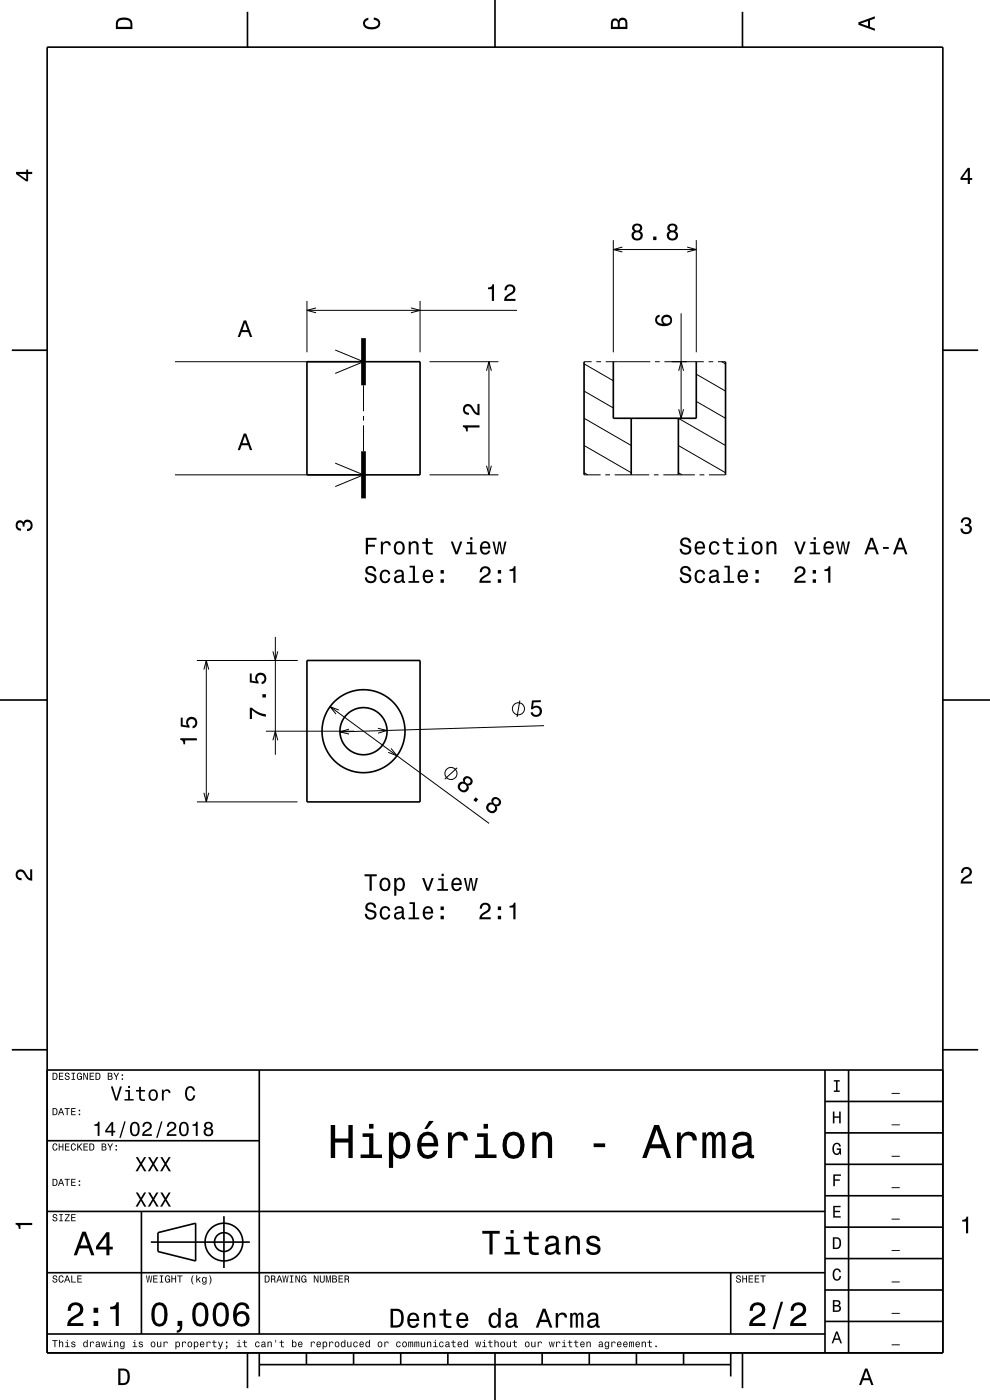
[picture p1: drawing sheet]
<svg xmlns="http://www.w3.org/2000/svg" width="210mm" height="297mm" viewBox="0 0 210 297" stroke-linecap="round" stroke-linejoin="round" font-family="sans-serif">
<g fill="none" stroke="#000" stroke-width=".21">
<path d="M130.1 50.9v23.8M130.1 52.9h17.6M132 52.4l-1.9 .5 1.9 .6M145.8 52.4l1.9 .5-1.9 .6M147.7 50.9v23.8M37.1 76.7h40M65.1 63.8v10.9M65.1 65.8h44.6M67 65.3l-1.9 .5 1.9 .6M71.1 74.2l6 2.5-6 2.5M87.2 65.3l1.9 .5-1.9 .6M89.1 63.8v10.9"/>
<path d="M91.1 76.7h14.6M103.2 78.7l.5-2 .5 2M103.7 76.7v24M123.9 77.2l6.2 3.6M123.9 76.7h1.6M126.5 76.7h1M128.5 76.7h9.4M138.9 76.7h1M140.9 76.7h8.4M144 78.7l.5-2 .5 2M144.5 66.5v22.2M147.7 79.4l6.2 3.6"/>
<path d="M150.3 76.7h1M152.3 76.7h1.6M153.1 76.7l.8 .5M71.1 98.3l6 2.4-6 2.5M77.1 81.7v5.5M77.1 88.2v1M77.1 90.2v5.5M103.2 98.8l.5 1.9 .5-1.9M123.9 83l6.2 3.5M123.9 88.7l10 5.8M123.9 94.5l10 5.8M143.9 88.7l10 5.8"/>
<path d="M143.9 94.5l10 5.8M144 86.8l.5 1.9 .5-1.9M147.7 85.2l6.2 3.5M37.1 100.7h40M91.1 100.7h14.6M123.9 100.3l.8 .4M123.9 100.7h3.5M128.4 100.7h1M130.4 100.7h7.3M138.7 100.7h1M140.7 100.7h6.7M143.9 100.3l.8 .4"/>
<path d="M148.4 100.7h1M150.4 100.7h3.5M57.9 138.2l.5 1.9 .5-1.9M58.4 135.1v25M41.8 140.1h21.3M43.2 142l.6-1.9 .5 1.9M43.8 140.1v30M56.4 155.1h18.7M57.9 157l.5-1.9 .5 1.9M70 149.9l33.8 24.8M71.9 150.6l-1.9-.7 1.3 1.6M74 154.7l-1.9 .6 2 .4"/>
<path d="M80.2 154.5l1.9 .5-1.9 .5M82.9 158.8l1.3 1.5-1.9-.7M110.3 148.6l-.6 3.5M115.4 153.9l-43.3 1.4M41.8 170.1h21.3M43.2 168.2l.6 1.9 .5-1.9M97 162.9l-2.7 2.4"/>
<circle cx="110" cy="150.4" r="1.28"/>
<circle cx="95.7" cy="164.1" r="1.28"/>
</g>
<g fill="none" stroke="#000" stroke-width=".35">
<path d="M10 10h190v277h-190zM52.5 2.5v7.5M105 0v10M157.5 2.5v7.5M2.5 74.3h7.5M65.1 76.7h24v24h-24zM123.9 76.7v24M130.1 76.7v12h17.6v-12M153.9 76.7v24M200 74.3h7.5M133.9 88.7v12M143.9 88.7v12"/>
<path d="M0 148.5h10M65.1 140.1h24v30h-24zM200 148.5h10M2.5 222.7h7.5M10 227h190M55 227v56M175 233.7h25M175 227v60M180 227v60M200 222.7h7.5M10 257h165M10 242h45"/>
<path d="M30 257v26M47.5 258v11M175 253.7h25M175 247h25M175 240.3h25M10 270h165M32 263.5h21M33.5 261.5l8-2v8l-8-2zM155 270v13M175 273.7h25M175 267h25M175 260.3h25"/>
<path d="M10 283h165M52.5 287v7.5M55 289.5h100M55 287v5M65 287v2.5M75 287v2.5M85 287v2.5M95 287v2.5M105 287v10M115 287v2.5M125 287v2.5M135 287v2.5"/>
<path d="M145 287v2.5M155 287v5M157.5 287v7.5M175 280.3h25"/>
<circle cx="77.1" cy="155.1" r="5"/>
<circle cx="77.1" cy="155.1" r="8.8"/>
<circle cx="47.5" cy="263.5" r="2"/>
<circle cx="47.5" cy="263.5" r="4"/>
</g>
<path d="M77.1 71.7v10M77.1 95.7v10" fill="none" stroke="#000" stroke-width="1" stroke-linecap="butt"/>
<g fill="#000">
<path d="M25 4a2.2 2.2 0 0 0-.4 2.2h3.5v-1.2a1.42 1.42 0 0 0-1.8-1.3zM25.3 4.4a2.13 2.13 0 0 1 2.3 .3l.1 1h-2.7l.1-1z" fill-rule="evenodd"/>
<path d="M77.3 4.2l.8-.4v.4a.7 .7 0 0 0-.7 .5 .7 .7 0 0 0 .4 .8 1.7 1.7 0 0 0 2.5-.5 .9 .9 0 0 0-1-.8v-.5a1.24 1.24 0 0 1 1.4 1.1 1.24 1.24 0 0 1-1.1 1.4 2.22 2.22 0 0 1-2.5-.7l-.1-.5z" fill-rule="evenodd"/>
<path d="M129.8 4.2l-.2 .7v1.3h3.5v-1.4a.98 .98 0 0 0-.8-1 .98 .98 0 0 0-1.1 .6 .83 .83 0 0 0-1.4-.2zM130.1 4.5a.54 .54 0 0 1 .7-.1 .54 .54 0 0 1 .2 .6v.7h-1zM131.6 4.4a.62 .62 0 0 1 .7-.1 .62 .62 0 0 1 .4 .6v.8h-1.2z" fill-rule="evenodd"/>
<path d="M182.1 4.7v.6l3.5 1.2v-.4l-1-.4v-1.4l1-.4v-.4zM182.6 5l1.5-.5v1z" fill-rule="evenodd"/>
<path d="M3.4 36.5v.4l2.1 1.6h.5v-1.6h.8v-.4h-.8v-.5h-.4v.5zM4 36.9h1.6v1.1z" fill-rule="evenodd"/>
<path d="M205.3 35.6l-1.6 2.1v.5h1.6v.8h.4v-.8h.5v-.4h-.5v-2.2zM205.3 36.2v1.6h-1.1z" fill-rule="evenodd"/>
<path d="M134.4 47.7a.83 .83 0 0 0 .1 1.4 1.11 1.11 0 0 0-.4 1.5 1.11 1.11 0 0 0 1.6 .4 1.03 1.03 0 0 0 .7-1 1.03 1.03 0 0 0-.6-.9 .88 .88 0 0 0 .4-1.1 .88 .88 0 0 0-1-.6zM134.4 50a.75 .75 0 0 1 1.5 0 .75 .75 0 0 1-1.5 0zM134.5 48.4a.6 .6 0 0 1 1.2 0 .6 .6 0 0 1-1.2 0zM138.5 50.2v.7h.7v-.7zM141.8 47.7a.83 .83 0 0 0 .2 1.4 1.11 1.11 0 0 0-.4 1.5 1.11 1.11 0 0 0 1.5 .4 1.03 1.03 0 0 0 .7-1 1.03 1.03 0 0 0-.5-.9 .88 .88 0 0 0 .4-1.1 .88 .88 0 0 0-1.1-.6zM141.9 50a.71 .71 0 0 1 1.4 0 .71 .71 0 0 1-1.4 0zM142 48.4a.6 .6 0 0 1 1.2 0 .6 .6 0 0 1-1.2 0z" fill-rule="evenodd"/>
<path d="M51.7 68l-1.3 3.5h.5l.4-1h1.4l.3 1h.5l-1.3-3.5zM52 68.5l.5 1.5h-1.1z" fill-rule="evenodd"/>
<path d="M103.5 61v.3h.8v2.5h.5v-3.5h-.3a.77 .77 0 0 1-1 .7zM107.3 60.6l-.3 1h.5a.7 .7 0 0 1 .5-.9 .7 .7 0 0 1 .8 .5 .7 .7 0 0 1-.5 .9 1.8 1.8 0 0 0-1.4 1.7h2.4v-.4h-1.9a2.2 2.2 0 0 1 1.5-1.2 1.13 1.13 0 0 0 .1-1.6 1.13 1.13 0 0 0-1.7 0z" fill-rule="evenodd"/>
<path d="M139.2 67.1a1.33 1.33 0 0 0 0 1.5 1.33 1.33 0 0 0 1.3 .6 1.62 1.62 0 0 0 2.1-1.3 1.15 1.15 0 0 0-1.6-1.1 1.15 1.15 0 0 0-.4 1.9 1.02 1.02 0 0 1-1.2-.8 .59 .59 0 0 1 .5-.7v-.4zM140.7 68a.75 .75 0 0 1 1.5 0 .75 .75 0 0 1-1.5 0z" fill-rule="evenodd"/>
<path d="M51.7 92l-1.3 3.5h.5l.4-1h1.4l.3 1h.5l-1.3-3.5zM52 92.5l.5 1.5h-1.1z" fill-rule="evenodd"/>
<path d="M98.2 90.2v.4a.77 .77 0 0 1 .7 .9h.3v-.8h2.5v-.5zM98.5 86a1.2 1.2 0 0 0-.2 1.4 1.2 1.2 0 0 0 1.2 .6v-.4a.7 .7 0 0 1-.9-.6 .7 .7 0 0 1 .5-.8 .7 .7 0 0 1 .9 .5 1.8 1.8 0 0 0 1.7 1.4v-2.4h-.4v1.9a2.23 2.23 0 0 1-1.2-1.5 1.1 1.1 0 0 0-1.6-.1z" fill-rule="evenodd"/>
<path d="M3.6 110.6a.86 .86 0 0 1 1.4 .2 1.06 1.06 0 0 1 1.2-.5 1.06 1.06 0 0 1 .7 1.2 1.1 1.1 0 0 1-1.2 1.2v-.5a.71 .71 0 0 0 .8-1 .71 .71 0 0 0-1.3-.1v.6h-.4a.61 .61 0 0 0-.3-.8 .61 .61 0 0 0-.8 .3 .61 .61 0 0 0 .2 .8l.6 .1v.5a1.15 1.15 0 0 1-1.2-.7 1.15 1.15 0 0 1 .3-1.3z" fill-rule="evenodd"/>
<path d="M77.6 114.1v3.5h.5v-1.6h1.4v-.4h-1.4v-1.1h1.8v-.4zM80.8 114.9v2.7h.4v-1.6a.66 .66 0 0 1 .4-.7 .66 .66 0 0 1 .8 .2l.1 .2h.4a.89 .89 0 0 0-.7-.9 .89 .89 0 0 0-1 .5v-.4zM83.8 115.2a1.53 1.53 0 0 0 .9 2.5 1.48 1.48 0 0 0 1.2-1.5 1.48 1.48 0 0 0-1.2-1.4l-.5 .1zM84.2 115.5a.67 .67 0 0 1 .7-.3 .67 .67 0 0 1 .5 .6 1.11 1.11 0 0 1-.7 1.5 1.17 1.17 0 0 1-.5-1.8zM86.7 114.9v2.7h.4v-1.6a.63 .63 0 0 1 .6-.8 .63 .63 0 0 1 .6 .7v1.7h.5v-1.8a.89 .89 0 0 0-.6-1 .89 .89 0 0 0-1.1 .5v-.4zM90.3 114.2v.8h-.7v.4h.7v1.7a1.05 1.05 0 0 0 1.5 .6v-.4a.68 .68 0 0 1-1-.4v-1.5h1v-.4h-1v-.8zM95.6 114.9l1 2.7h.5l1-2.7h-.5l-.8 2.2-.7-2.2zM99 115v.4h.7v1.8h-.9v.4h2.3v-.4h-.9v-2.2zM99.7 114v.5h.5v-.5zM102.1 115.2a1.54 1.54 0 0 0 .8 2.5 1.06 1.06 0 0 0 1.1-.9h-.4l-.3 .4-.3 .1a.75 .75 0 0 1-.7-.9h1.7a1.17 1.17 0 0 0-.5-1.4 1.17 1.17 0 0 0-1.4 .2zM102.5 115.4a.66 .66 0 0 1 .7-.1 .66 .66 0 0 1 .4 .7h-1.3zM104.5 114.9l.6 2.7h.4l.4-2.3 .5 2.3h.4l.6-2.7h-.4l-.4 2.3-.4-2.3h-.5l-.4 2.3-.4-2.3z" fill-rule="evenodd"/>
<path d="M144.6 114.3a.96 .96 0 0 0-.3 1.1 .96 .96 0 0 0 .9 .6 .77 .77 0 0 1 .9 .9 .84 .84 0 0 1-.9 .3 .84 .84 0 0 1-.6-.8h-.4a1.21 1.21 0 0 0 1.4 1.3 1.21 1.21 0 0 0 .8-1.8l-.8-.3a.72 .72 0 0 1-.9-.6 .7 .7 0 0 1 .8-.6 .7 .7 0 0 1 .6 .7h.5a1.17 1.17 0 0 0-.7-1.1 1.17 1.17 0 0 0-1.3 .3zM147.6 115.2a1.54 1.54 0 0 0 .8 2.5 1.06 1.06 0 0 0 1.1-.9h-.4l-.2 .4-.4 .1a.75 .75 0 0 1-.7-.9h1.8a1.17 1.17 0 0 0-.5-1.4 1.17 1.17 0 0 0-1.5 .2zM148 115.4a.66 .66 0 0 1 .8-.1 .66 .66 0 0 1 .3 .7h-1.3zM150.7 115.2a1.53 1.53 0 0 0 .8 2.5 1.06 1.06 0 0 0 1.1-1.1h-.4a.67 .67 0 0 1-.6 .7 .67 .67 0 0 1-.7-.6 1.11 1.11 0 0 1 .6-1.5 .59 .59 0 0 1 .7 .6h.4a1.09 1.09 0 0 0-.8-1 1.09 1.09 0 0 0-1.1 .4zM154.1 114.2v.8h-.8v.4h.8v1.7a1.05 1.05 0 0 0 1.4 .6v-.4a.68 .68 0 0 1-1-.4v-1.5h1v-.4h-1v-.8zM156.7 115v.4h.7v1.8h-.9v.4h2.3v-.4h-.9v-2.2zM157.4 114v.5h.5v-.5zM159.7 115.2a1.53 1.53 0 0 0 .9 2.5 1.48 1.48 0 0 0 1.2-1.5 1.48 1.48 0 0 0-1.2-1.4l-.5 .1zM160.1 115.5a.67 .67 0 0 1 .7-.3 .67 .67 0 0 1 .5 .6 1.11 1.11 0 0 1-.7 1.5 1.17 1.17 0 0 1-.5-1.8zM162.6 114.9v2.7h.4v-1.6a.63 .63 0 0 1 .6-.8 .63 .63 0 0 1 .6 .7v1.7h.5v-1.8a.89 .89 0 0 0-.6-1 .89 .89 0 0 0-1.1 .5v-.4zM168.5 114.9l1 2.7h.4l1-2.7h-.4l-.8 2.2-.8-2.2zM171.9 115v.4h.7v1.8h-.9v.4h2.3v-.4h-.9v-2.2zM172.6 114v.5h.5v-.5zM175 115.2a1.54 1.54 0 0 0 .8 2.5 1.05 1.05 0 0 0 1-.9h-.4l-.2 .4-.4 .1a.75 .75 0 0 1-.7-.9h1.8a1.16 1.16 0 0 0-.5-1.4 1.16 1.16 0 0 0-1.4 .2zM175.3 115.4a.66 .66 0 0 1 .8-.1 .66 .66 0 0 1 .3 .7h-1.3zM177.3 114.9l.7 2.7h.4l.4-2.3 .4 2.3h.4l.7-2.7h-.4l-.5 2.3-.4-2.3h-.4l-.4 2.3-.5-2.3zM184.6 114.1l-1.3 3.5h.5l.4-1h1.4l.3 1h.5l-1.3-3.5zM184.9 114.6l.5 1.5h-1.1zM187.3 116v.4h1.2v-.4zM190.7 114.1l-1.3 3.5h.5l.4-1h1.4l.3 1h.5l-1.3-3.5zM191 114.6l.5 1.5h-1.1z" fill-rule="evenodd"/>
<path d="M204.1 110a1.08 1.08 0 0 1 1.4-.2 1.08 1.08 0 0 1 .4 1.3l-.3 .3a1.06 1.06 0 0 1 .5 1.2 1.06 1.06 0 0 1-1.2 .7 1.1 1.1 0 0 1-1.2-1.2h.5a.71 .71 0 0 0 1 .8 .71 .71 0 0 0 .1-1.3h-.6v-.4a.61 .61 0 0 0 .8-.3 .61 .61 0 0 0-.2-.8 .61 .61 0 0 0-.9 .2l-.1 .6h-.5z" fill-rule="evenodd"/>
<path d="M77.8 120.3a.96 .96 0 0 0-.3 1.1 .96 .96 0 0 0 1 .6 .77 .77 0 0 1 .9 .9 .84 .84 0 0 1-1 .4 .84 .84 0 0 1-.6-.8h-.4a1.21 1.21 0 0 0 1.5 1.3 1.21 1.21 0 0 0 .7-1.9l-.8-.3a.71 .71 0 0 1-.9-.6 .7 .7 0 0 1 .8-.5 .7 .7 0 0 1 .6 .7h.5a1.16 1.16 0 0 0-.7-1.1 1.16 1.16 0 0 0-1.3 .2zM80.8 121.2a1.52 1.52 0 0 0 .9 2.5 1.05 1.05 0 0 0 1.1-1h-.4a.67 .67 0 0 1-.7 .6 .67 .67 0 0 1-.7-.6 1.12 1.12 0 0 1 .7-1.5 .59 .59 0 0 1 .6 .6h.5a1.09 1.09 0 0 0-.8-.9 1.09 1.09 0 0 0-1.2 .3zM83.9 121.1l-.2 .6h.4a.55 .55 0 0 1 .7-.5 .55 .55 0 0 1 .3 .8h-.2a1 1 0 0 0-1 .2 1 1 0 0 0-.3 1.1 .94 .94 0 0 0 1.7 0l.1 .3h.5v-.3h-.2v-.2v-1.4a1.02 1.02 0 0 0-.7-.9 1.02 1.02 0 0 0-1.1 .3zM84.1 122.6l1.1-.3a.77 .77 0 0 1-.2 .8 .77 .77 0 0 1-.9 .1l-.1-.3zM86.9 120v.4h.7v2.9h-.9v.3h2.2v-.3h-.9v-3.3zM90 121.2a1.54 1.54 0 0 0 .8 2.5 1.06 1.06 0 0 0 1-.8h-.4l-.2 .3-.4 .1a.76 .76 0 0 1-.7-.9h1.8a1.16 1.16 0 0 0-.5-1.4 1.16 1.16 0 0 0-1.4 .2zM90.3 121.4a.66 .66 0 0 1 .8-.1 .66 .66 0 0 1 .3 .7h-1.3zM93.5 122.9v.7h.7v-.7zM93.5 120.9v.8h.7v-.8z" fill-rule="evenodd"/>
<path d="M102.1 120.4l-.3 .4v.6h.4a.7 .7 0 0 1 .5-.9 .7 .7 0 0 1 .9 .5 .7 .7 0 0 1-.5 .9 1.8 1.8 0 0 0-1.4 1.7h2.4v-.4h-1.9a2.19 2.19 0 0 1 1.5-1.2 1.13 1.13 0 0 0 .1-1.6 1.13 1.13 0 0 0-1.7 0zM105.6 122.9v.7h.7v-.7zM105.6 120.9v.8h.7v-.8zM108.1 120.8v.3h.8v2.5h.5v-3.5h-.4a.77 .77 0 0 1-.9 .7z" fill-rule="evenodd"/>
<path d="M144.6 120.3a.96 .96 0 0 0-.3 1.1 .96 .96 0 0 0 .9 .6 .77 .77 0 0 1 .9 .9 .84 .84 0 0 1-.9 .4 .84 .84 0 0 1-.6-.8h-.4a1.21 1.21 0 0 0 1.4 1.3 1.21 1.21 0 0 0 .8-1.9l-.8-.3a.72 .72 0 0 1-.9-.6 .7 .7 0 0 1 .8-.5 .7 .7 0 0 1 .6 .7h.5a1.17 1.17 0 0 0-.7-1.1 1.17 1.17 0 0 0-1.3 .2zM147.6 121.2a1.53 1.53 0 0 0 .9 2.5 1.05 1.05 0 0 0 1.1-1h-.4a.67 .67 0 0 1-.7 .6 .67 .67 0 0 1-.7-.6 1.12 1.12 0 0 1 .7-1.5 .59 .59 0 0 1 .6 .6h.5a1.09 1.09 0 0 0-.8-.9 1.09 1.09 0 0 0-1.2 .3zM150.7 121.1l-.2 .6h.4a.55 .55 0 0 1 .6-.5 .55 .55 0 0 1 .4 .8h-.2a1 1 0 0 0-1 .2 1 1 0 0 0-.3 1.1 .94 .94 0 0 0 1.7 0l.1 .3h.5v-.3h-.2l-.1-1.6a1.02 1.02 0 0 0-1.7-.6zM150.9 122.6l1.1-.3a.77 .77 0 0 1-.2 .8 .77 .77 0 0 1-.9 .1zM153.7 120v.4h.7v2.9h-1v.3h2.3v-.3h-.9v-3.3zM156.7 121.2a1.54 1.54 0 0 0 .8 2.5 1.06 1.06 0 0 0 1.1-.8h-.4l-.2 .3-.4 .1a.76 .76 0 0 1-.7-.9h1.8a1.17 1.17 0 0 0-.5-1.4 1.17 1.17 0 0 0-1.5 .2zM157.1 121.4a.66 .66 0 0 1 .8-.1 .66 .66 0 0 1 .3 .7h-1.3zM160.2 122.9v.7h.7v-.7zM160.2 120.9v.8h.7v-.8z" fill-rule="evenodd"/>
<path d="M168.9 120.4l-.3 1h.4a.7 .7 0 0 1 .5-.9 .7 .7 0 0 1 .9 .5 .7 .7 0 0 1-.5 .9 1.8 1.8 0 0 0-1.4 1.7h2.4v-.4h-1.9a2.19 2.19 0 0 1 1.5-1.2 1.13 1.13 0 0 0 0-1.6 1.13 1.13 0 0 0-1.6 0zM172.4 122.9v.7h.7v-.7zM172.4 120.9v.8h.7v-.8zM174.9 120.8v.3h.8v2.5h.4v-3.5h-.3a.77 .77 0 0 1-.9 .7z" fill-rule="evenodd"/>
<path d="M38.2 156.6v.4a.78 .78 0 0 1 .7 .9h.4v-.8h2.5v-.5zM38.3 152.2v1.9l1.9 .3v-.4a.8 .8 0 0 1-.2-1.2 .8 .8 0 0 1 1.2 0 .8 .8 0 0 1-.3 1.2v.5a1.21 1.21 0 0 0 1-1.5 1.21 1.21 0 0 0-1.6-.8 1.21 1.21 0 0 0-.6 1.7l-.9-.1v-1.6z" fill-rule="evenodd"/>
<path d="M53 150.1v2.4h.4v-1.9a5.2 5.2 0 0 0 3 1.5v-.6a5.3 5.3 0 0 1-3-1.4zM55.7 147.3v.7h.7v-.7zM53 142.9v1.9l1.8 .2v-.4a.79 .79 0 0 1-.2-1.1 .79 .79 0 0 1 1.2-.1 .79 .79 0 0 1-.1 1.2l-.2 .1v.4a1.21 1.21 0 0 0 1-1.5 1.21 1.21 0 0 0-1.6-.8 1.21 1.21 0 0 0-.6 1.8l-.9-.2v-1.5z" fill-rule="evenodd"/>
<path d="M112.8 148.6l1.9-.1v.5h-1.5l-.1 .9a1.21 1.21 0 0 1 1.7 .6 1.21 1.21 0 0 1-.7 1.6 1.21 1.21 0 0 1-1.6-1h.5a.8 .8 0 0 0 1.2 .3 .8 .8 0 0 0 .1-1.2 .8 .8 0 0 0-1.3 .2l-.4 .1z" fill-rule="evenodd"/>
<path d="M98.4 165l-.2 .4 .1 .5a1.11 1.11 0 0 0-1.3 1 1.11 1.11 0 0 0 1.1 1.2 1.03 1.03 0 0 0 1.1-.4 1.03 1.03 0 0 0 .1-1.1 .89 .89 0 0 0 1-.6 .89 .89 0 0 0-.5-1.1 .95 .95 0 0 0-1.4 .1zM97.5 167a.75 .75 0 0 1 1.5 0 .75 .75 0 0 1-1.5 0zM98.6 165.7a.6 .6 0 0 1 1.2 0 .6 .6 0 0 1-1.2 0zM100.9 169.1l-.5 .7 .6 .4 .4-.6zM104.4 169.4l-.2 .4 .1 .5a1.11 1.11 0 0 0-1.2 1 1.11 1.11 0 0 0 1 1.2 1.03 1.03 0 0 0 1.1-.3 1.03 1.03 0 0 0 .1-1.2 .88 .88 0 0 0 1-.6 .88 .88 0 0 0-.5-1.1 .96 .96 0 0 0-1.4 .1zM103.6 171.4a.71 .71 0 0 1 1.4 0 .71 .71 0 0 1-1.4 0zM104.6 170.1a.6 .6 0 0 1 1.2 0 .6 .6 0 0 1-1.2 0z" fill-rule="evenodd"/>
<path d="M3.6 184.7a1.22 1.22 0 0 1 2 .8l.4 .5 .4 .3v-1.9h.4v2.4a1.8 1.8 0 0 1-1.7-1.4 .71 .71 0 0 0-.9-.5 .71 .71 0 0 0-.5 .9 .71 .71 0 0 0 .9 .5v.4a1.19 1.19 0 0 1-1.2-.6 1.19 1.19 0 0 1 .2-1.4z" fill-rule="evenodd"/>
<path d="M77.8 191.7a.96 .96 0 0 0-.3 1.1 .96 .96 0 0 0 1 .6 .77 .77 0 0 1 .9 .9 .84 .84 0 0 1-1 .4 .84 .84 0 0 1-.6-.8h-.4a1.21 1.21 0 0 0 1.5 1.3 1.21 1.21 0 0 0 .7-1.9l-.8-.3a.71 .71 0 0 1-.9-.6 .7 .7 0 0 1 .8-.6 .7 .7 0 0 1 .6 .8h.5a1.16 1.16 0 0 0-.7-1.1 1.16 1.16 0 0 0-1.3 .2zM80.8 192.6a1.52 1.52 0 0 0 .9 2.5 1.05 1.05 0 0 0 1.1-1h-.4a.67 .67 0 0 1-.7 .6 .67 .67 0 0 1-.7-.6 1.12 1.12 0 0 1 .7-1.5 .59 .59 0 0 1 .6 .6h.5a1.09 1.09 0 0 0-.8-1 1.09 1.09 0 0 0-1.2 .4zM83.9 192.4l-.2 .7h.4a.55 .55 0 0 1 .7-.5 .55 .55 0 0 1 .3 .7l-.2 .1a1 1 0 0 0-1 .2 1 1 0 0 0-.3 1 .94 .94 0 0 0 1.7 .1l.1 .3h.5v-.3l-.2-.1v-.2v-1.4a1.02 1.02 0 0 0-.7-.8 1.02 1.02 0 0 0-1.1 .2zM84.1 194l1.1-.4a.77 .77 0 0 1-.2 .9 .77 .77 0 0 1-.9 .1l-.1-.3zM86.9 191.4v.4h.7v2.8h-.9v.4h2.2v-.4h-.9v-3.2zM90 192.6a1.54 1.54 0 0 0 .8 2.5 1.06 1.06 0 0 0 1-.9h-.4l-.2 .4-.4 .1a.76 .76 0 0 1-.7-.9h1.8a1.16 1.16 0 0 0-.5-1.4 1.16 1.16 0 0 0-1.4 .2zM90.3 192.8a.66 .66 0 0 1 .8-.1 .66 .66 0 0 1 .3 .7h-1.3zM93.5 194.3v.7h.7v-.7zM93.5 192.3v.8h.7v-.8z" fill-rule="evenodd"/>
<path d="M77.3 185.5v.4h1.1v3.1h.5v-3.1h1v-.4zM80.8 186.6a1.53 1.53 0 0 0 .9 2.5 1.48 1.48 0 0 0 1.1-1.5 1.48 1.48 0 0 0-1.1-1.4l-.5 .1zM81.1 186.8a.67 .67 0 0 1 .7-.2 .67 .67 0 0 1 .5 .6 1.11 1.11 0 0 1-.6 1.5 1.17 1.17 0 0 1-.6-1.9zM83.6 186.3v3.7h.5v-1.4a.93 .93 0 0 0 1 .5 .93 .93 0 0 0 .7-.9 1.51 1.51 0 0 0-.9-2l-.5 .1-.3 .4v-.4zM84.3 186.8a.63 .63 0 0 1 .6-.2 .63 .63 0 0 1 .5 .6 1.13 1.13 0 0 1-.6 1.5 1.18 1.18 0 0 1-.5-1.9zM89.5 186.3l1 2.7h.5l1-2.7h-.5l-.7 2.2-.8-2.2zM93 186.4v.3h.7v1.9h-.9v.4h2.2v-.4h-.9v-2.2zM93.7 185.4v.5h.4v-.5zM96 186.6a1.54 1.54 0 0 0 .8 2.5 1.06 1.06 0 0 0 1.1-.9h-.4l-.2 .3-.4 .2a.76 .76 0 0 1-.7-1h1.8a1.17 1.17 0 0 0-.5-1.3 1.17 1.17 0 0 0-1.5 .2zM96.4 186.8a.66 .66 0 0 1 .8-.2 .66 .66 0 0 1 .3 .8h-1.3zM98.4 186.3l.6 2.7h.5l.4-2.3 .4 2.3h.4l.7-2.7h-.5l-.4 2.3-.4-2.3h-.4l-.4 2.3-.5-2.3z" fill-rule="evenodd"/>
<path d="M102.1 191.8l-.3 .4v.6h.4a.7 .7 0 0 1 .5-.9 .7 .7 0 0 1 .9 .5 .7 .7 0 0 1-.5 .9 1.8 1.8 0 0 0-1.4 1.7h2.4v-.4h-1.9a2.19 2.19 0 0 1 1.5-1.2 1.14 1.14 0 0 0 .1-1.6 1.14 1.14 0 0 0-1.7 0zM105.6 194.3v.7h.7v-.7zM105.6 192.3v.8h.7v-.8zM108.1 192.2v.3h.8v2.5h.5v-3.5h-.4a.77 .77 0 0 1-.9 .7z" fill-rule="evenodd"/>
<path d="M204.2 184.2a1.18 1.18 0 0 1 1.9 .3 1.18 1.18 0 0 1-1 1.7l-.5 .4-.3 .4h1.9v.4h-2.4a1.81 1.81 0 0 1 1.4-1.7 .71 .71 0 0 0 .5-.9 .71 .71 0 0 0-.9-.5 .71 .71 0 0 0-.5 .9h-.5z" fill-rule="evenodd"/>
<path d="M11.1 227.6v1.5h.5a.77 .77 0 0 0 .6-.8 .77 .77 0 0 0-.6-.7zM11.3 227.8a.58 .58 0 0 1 .7 .5 .58 .58 0 0 1-.7 .6zM12.5 227.6v1.5h.9v-.2h-.7v-.5h.7v-.2h-.7v-.4h.7v-.2zM13.9 227.7a.53 .53 0 0 0 0 .6 .53 .53 0 0 0 .6 .2 .32 .32 0 0 1-.2 .5 .32 .32 0 0 1-.4-.4h-.2a.5 .5 0 0 0 .7 .5 .5 .5 0 0 0 .1-.8l-.3-.1a.28 .28 0 0 1-.2-.4 .28 .28 0 0 1 .4-.1 .28 .28 0 0 1 .2 .3h.1a.51 .51 0 0 0-.3-.4 .51 .51 0 0 0-.5 .1zM15.2 227.6v.2h.3v1.1h-.3v.2h.7v-.2h-.2v-1.1h.2v-.2zM16.4 227.8l-.1 .2a.69 .69 0 0 0 0 .8 .69 .69 0 0 0 .8 .3l.2-.2 .1 .2v-.8h-.6v.2h.4l-.2 .4a.6 .6 0 0 1-.5-.6 .6 .6 0 0 1 .5-.6l.2 .3h.2l-.1-.2a.51 .51 0 0 0-.9 0zM17.7 227.6v1.5h.1v-1.2l.6 1.2h.2v-1.5h-.1v1.2l-.6-1.2zM19 227.6v1.5h1v-.2h-.8v-.5h.7v-.2h-.7v-.4h.7v-.2zM20.3 227.6v1.5h.5a.77 .77 0 0 0 .6-.8 .77 .77 0 0 0-.6-.7zM20.5 227.8a.58 .58 0 0 1 .6 .5 .58 .58 0 0 1-.6 .6zM22.9 227.6v1.5h.5a.42 .42 0 0 0 .5-.3 .42 .42 0 0 0-.3-.5l.2-.2-.1-.4zM23.1 227.8h.3a.23 .23 0 0 1 .2 .2 .23 .23 0 0 1-.2 .2h-.3zM23.1 228.4h.3a.26 .26 0 0 1 .3 .2 .26 .26 0 0 1-.3 .3h-.3zM24.1 227.6l.5 .9v.6h.2v-.6l.5-.9h-.3l-.3 .7-.4-.7zM25.8 228.8v.3h.3v-.3zM25.8 227.9v.3h.3v-.3z" fill-rule="evenodd"/>
<path d="M11.1 235.1v1.5h.5a.77 .77 0 0 0 .6-.8 .77 .77 0 0 0-.6-.7zM11.3 235.3a.58 .58 0 0 1 .7 .5 .58 .58 0 0 1-.7 .6zM12.8 235.1l-.5 1.5h.2l.2-.5h.6l.1 .5h.2l-.5-1.5zM13 235.3l.2 .7h-.5zM13.7 235.1v.2h.5v1.3h.2v-1.3h.4v-.2zM15.1 235.1v1.5h1v-.2h-.8v-.5h.7v-.2h-.7v-.4h.7v-.2zM16.7 236.3v.3h.3v-.3zM16.7 235.4v.3h.3v-.3z" fill-rule="evenodd"/>
<path d="M23.5 230.5l1 3h.4l1-3h-.5l-.7 2.5-.8-2.5zM26.6 231.2v.4h.6v1.6h-.8v.3h1.9v-.3h-.7v-2zM27.2 230.4v.4h.4v-.4zM29.5 230.6v.6h-.6v.4h.6v1.5a.89 .89 0 0 0 1.3 .4v-.3a.58 .58 0 0 1-.9-.3v-1.3h.9v-.4h-.9v-.6zM31.8 231.4a1.24 1.24 0 0 0-.2 1.5 1.24 1.24 0 0 0 1.3 .6 1.24 1.24 0 0 0 .6-1.5 1.24 1.24 0 0 0-1.4-.8zM32 231.6a.58 .58 0 0 1 .7-.2 .58 .58 0 0 1 .4 .5 .8 .8 0 0 1 0 .9 .8 .8 0 0 1-.9 .4 1.16 1.16 0 0 1-.2-1.6zM34.3 231.2v2.3h.4v-1.3a.57 .57 0 0 1 .3-.7 .57 .57 0 0 1 .8 .2v.2h.4a.77 .77 0 0 0-.6-.8 .77 .77 0 0 0-.9 .4v-.3zM39.5 230.8a1.74 1.74 0 0 0 .8 2.8 1.14 1.14 0 0 0 1.1-1.2h-.4a.7 .7 0 0 1-.9 .7 1.78 1.78 0 0 1 0-2.3 .61 .61 0 0 1 .9 .6h.4a1.02 1.02 0 0 0-.7-1 1.02 1.02 0 0 0-1.2 .4z" fill-rule="evenodd"/>
<path d="M176.7 235.8h.3v1h1v-1h.3v2.5h-.3v-1.2h-1v1.2h-.3z" fill-rule="evenodd"/>
<path d="M176.9 229.1h1.2v.3h-.4v1.9h.4v.3h-1.2v-.3h.4v-1.9h-.4z" fill-rule="evenodd"/>
<path d="M189.1 238.5h1.8v.2h-1.8z" fill-rule="evenodd"/>
<path d="M189.1 231.9h1.8v.2h-1.8z" fill-rule="evenodd"/>
<path d="M3.3 259.4h3.5v.5h-2.5v.8h-.3a.77 .77 0 0 0-.7-.9z" fill-rule="evenodd"/>
<path d="M11.3 257.7a.53 .53 0 0 0 0 .6 .53 .53 0 0 0 .6 .2 .32 .32 0 0 1-.2 .5 .32 .32 0 0 1-.4-.4h-.2a.5 .5 0 0 0 .7 .5 .5 .5 0 0 0 .1-.8l-.3-.1a.29 .29 0 0 1-.2-.4 .29 .29 0 0 1 .4-.1 .29 .29 0 0 1 .2 .3h.1a.51 .51 0 0 0-.3-.4 .51 .51 0 0 0-.5 .1zM12.6 257.6v.2h.3v1.1h-.3v.2h.7v-.2h-.2v-1.1h.2v-.2zM13.8 257.6v.2h.8l-.9 1.3h1.1v-.2h-.8l.8-1.3zM15.1 257.6v1.5h1v-.2h-.8v-.5h.7v-.2h-.7v-.4h.7v-.2z" fill-rule="evenodd"/>
<path d="M11.1 250.1v1.5h.5a.77 .77 0 0 0 .6-.8 .77 .77 0 0 0-.6-.7zM11.3 250.3a.58 .58 0 0 1 .7 .5 .58 .58 0 0 1-.7 .6zM12.8 250.1l-.5 1.5h.2l.2-.5h.6l.1 .5h.2l-.5-1.5zM13 250.3l.2 .7h-.5zM13.7 250.1v.2h.5v1.3h.2v-1.3h.4v-.2zM15.1 250.1v1.5h1v-.2h-.8v-.5h.7v-.2h-.7v-.4h.7v-.2zM16.7 251.3v.3h.3v-.3zM16.7 250.4v.3h.3v-.3z" fill-rule="evenodd"/>
<path d="M11.3 242.7l-.1 .3a.67 .67 0 0 0 0 .8 .67 .67 0 0 0 .8 .2l.2-.5h-.2l-.2 .4a.6 .6 0 0 1-.5-.6 .6 .6 0 0 1 .5-.6l.2 .3h.2l-.2-.3a.5 .5 0 0 0-.7 0zM12.4 242.6v1.5h.3v-.7h.6v.7h.2v-1.5h-.2v.6h-.6v-.6zM13.8 242.6v1.5h.9v-.2h-.7v-.5h.7v-.2h-.7v-.4h.7v-.2zM15.2 242.7l-.1 .3a.67 .67 0 0 0 0 .8 .67 .67 0 0 0 .8 .2l.2-.5h-.2l-.2 .4a.6 .6 0 0 1-.5-.6 .6 .6 0 0 1 .5-.6l.2 .3h.2l-.2-.3a.5 .5 0 0 0-.7 0zM16.4 242.6v1.5h.2v-.6l.2-.1 .5 .7h.2l-.6-.9 .6-.6h-.3l-.6 .7v-.7zM17.7 242.6v1.5h1v-.2h-.8v-.5h.7v-.2h-.7v-.4h.7v-.2zM19 242.6v1.5h.5a.77 .77 0 0 0 .6-.8 .77 .77 0 0 0-.6-.7zM19.2 242.8a.58 .58 0 0 1 .6 .5 .58 .58 0 0 1-.6 .6zM21.6 242.6v1.5h.5a.42 .42 0 0 0 .5-.3 .42 .42 0 0 0-.3-.5l.2-.2-.1-.4zM21.8 242.8h.3a.23 .23 0 0 1 .2 .2 .23 .23 0 0 1-.2 .2h-.3zM21.8 243.4h.3a.26 .26 0 0 1 .3 .2 .26 .26 0 0 1-.3 .3h-.3zM22.8 242.6l.5 .9v.6h.2v-.6l.5-.9h-.3l-.3 .7-.4-.7zM24.5 243.8v.3h.3v-.3zM24.5 242.9v.3h.3v-.3z" fill-rule="evenodd"/>
<path d="M20 238.5v.3h.7v2.2h.4v-3h-.3a.66 .66 0 0 1-.8 .5zM23.6 238l-1.3 1.9v.3h1.3v.8h.4v-.8h.4v-.3h-.4v-1.9zM23.6 238.5v1.4h-.9zM26.4 237.9l-1.1 3.5h.3l1.1-3.5zM27.8 238.4a2.29 2.29 0 0 0 .3 2.6 .98 .98 0 0 0 1.5-.8 1.97 1.97 0 0 0-.6-2.1h-.9zM28.3 238.4h.6a2.03 2.03 0 0 1 0 2.2h-.6a2.03 2.03 0 0 1 0-2.2zM30.5 238.2l-.3 .8h.4a.6 .6 0 0 1 .4-.7 .6 .6 0 0 1 .8 .5 .6 .6 0 0 1-.4 .7l-.3 .1a1.4 1.4 0 0 0-1 1.4h2.1v-.4h-1.6l.7-.7a1 1 0 0 0 .8-1.4 1 1 0 0 0-1.6-.3zM34.2 237.9l-1.1 3.5h.3l1.1-3.5zM35.7 238.2l-.3 .8h.4a.6 .6 0 0 1 .5-.7 .6 .6 0 0 1 .7 .5 .6 .6 0 0 1-.4 .7l-.3 .1a1.4 1.4 0 0 0-1 1.4h2.1v-.4h-1.6l.2-.4 .5-.3a1 1 0 0 0 .8-1.4 1 1 0 0 0-1.6-.3zM38.2 238.4a2.29 2.29 0 0 0 .4 2.6 .97 .97 0 0 0 1.4-.8 1.98 1.98 0 0 0-.5-2.1h-.9zM38.7 238.4h.6a2.05 2.05 0 0 1 0 2.2h-.6a2.03 2.03 0 0 1 0-2.2zM40.8 238.5v.3h.7v2.2h.4v-3h-.3a.66 .66 0 0 1-.8 .5zM43.5 238.2a.72 .72 0 0 0 .2 1.2 .95 .95 0 0 0-.4 1.3 .95 .95 0 0 0 1.3 .3 .88 .88 0 0 0 .6-.8 .88 .88 0 0 0-.5-.8 .76 .76 0 0 0 .4-1 .76 .76 0 0 0-.9-.4zM43.6 240.1a.61 .61 0 0 1 1.2 0 .61 .61 0 0 1-1.2 0zM43.7 238.8a.51 .51 0 0 1 1 0 .51 .51 0 0 1-1 0z" fill-rule="evenodd"/>
<path d="M28.8 245.5l.9 1.4-.9 1.6h.4l.7-1.2 .7 1.2h.5l-1-1.6 .9-1.4h-.4l-.7 1.1-.6-1.1zM31.4 245.5l.9 1.4-.9 1.6h.4l.7-1.2 .7 1.2h.5l-1-1.6 .9-1.4h-.4l-.7 1.1-.6-1.1zM34 245.5l.9 1.4-.9 1.6h.4l.7-1.2 .7 1.2h.5l-1-1.6 .9-1.4h-.4l-.7 1.1-.6-1.1z" fill-rule="evenodd"/>
<path d="M28.8 253l.9 1.4-.9 1.6h.4l.7-1.2 .7 1.2h.5l-1-1.6 .9-1.4h-.4l-.7 1.1-.6-1.1zM31.4 253l.9 1.4-.9 1.6h.4l.7-1.2 .7 1.2h.5l-1-1.6 .9-1.4h-.4l-.7 1.1-.6-1.1zM34 253l.9 1.4-.9 1.6h.4l.7-1.2 .7 1.2h.5l-1-1.6 .9-1.4h-.4l-.7 1.1-.6-1.1z" fill-rule="evenodd"/>
<path d="M70.2 238.7v7h.9v-3.3h2.8v3.3h.9v-7h-.9v2.8h-2.8v-2.8zM76.9 240.4v.8h1.4v3.7h-1.8v.8h4.5v-.8h-1.8v-4.5zM78.3 238.4v1h.9v-1zM82.5 240.2v7.6h.9v-3a1.85 1.85 0 0 0 2 1 1.85 1.85 0 0 0 1.5-1.6 3.4 3.4 0 0 0-1.1-3.9 1.7 1.7 0 0 0-2.4 .8v-.9zM83.8 241.4a1.25 1.25 0 0 1 1.3-.5 1.25 1.25 0 0 1 .9 1.2 2.69 2.69 0 0 1-.7 2.8 1.28 1.28 0 0 1-1.8-1v-1.9zM91 237.8l-1 1.7h.6l1.4-1.7zM89.1 240.8a4.1 4.1 0 0 0 0 4.3 2.18 2.18 0 0 0 2.2 .7 2.18 2.18 0 0 0 1.6-1.7h-.9l-.5 .7-.7 .3a1.51 1.51 0 0 1-1.4-1.9h3.5a2.89 2.89 0 0 0-1.3-3l-.9-.1-.9 .2zM89.8 241.3a1.32 1.32 0 0 1 1.6-.3 1.32 1.32 0 0 1 .6 1.5h-2.6l.1-.7zM95 240.2v5.5h.9v-3.1a1.33 1.33 0 0 1 .7-1.6 1.33 1.33 0 0 1 1.7 .5l.1 .4h.9a1.79 1.79 0 0 0-1.4-1.8 1.79 1.79 0 0 0-2.1 1v-.9zM101.2 240.4v.8h1.4v3.7h-1.8v.8h4.5v-.8h-1.8v-4.5zM102.6 238.4v1h.9v-1zM107.2 240.8a4 4 0 0 0 0 4.3 2.29 2.29 0 0 0 3.9-.9 3.3 3.3 0 0 0-1.2-3.9l-1-.2-1 .2zM107.9 241.4a1.34 1.34 0 0 1 1.4-.5 1.34 1.34 0 0 1 1 1.1 2.64 2.64 0 0 1-.8 2.9 1.35 1.35 0 0 1-1.9-1v-1.9zM112.9 240.2v5.5h.9v-3.2a1.36 1.36 0 0 1 .6-1.4 1.36 1.36 0 0 1 1.6 .1l.2 1.1v3.4h.9v-3.6a1.77 1.77 0 0 0-1.2-2 1.77 1.77 0 0 0-2.1 1v-.9zM125.9 242.6v.8h2.5v-.8zM138.8 238.7l-2.6 7h.9l.8-2.1h2.8l.7 2.1h1l-2.6-7zM139.3 239.7l1.1 3h-2.2zM143.6 240.2v5.5h.9v-3.1a1.33 1.33 0 0 1 .7-1.6 1.33 1.33 0 0 1 1.7 .5v.4h.9a1.79 1.79 0 0 0-1.3-1.8 1.79 1.79 0 0 0-2.1 1v-.9zM149 240.2v5.5h.8v-3.7a1 1 0 0 1 .7-1.2 .82 .82 0 0 1 .6 1.1v3.8h.7v-3.7a1.01 1.01 0 0 1 .8-1.2l.4 .3 .1 .8v3.8h.8l-.1-4.6-.1-.5-.3-.4-.6-.1-.6 .2-.5 .5-.3-.5-.7-.2-.5 .2-.4 .5v-.6zM156 240.5l-.4 .6-.1 .7h.8a1.23 1.23 0 0 1 .9-1 1.23 1.23 0 0 1 1.3 .5v.8l-.1 .2-.4 .1a2.74 2.74 0 0 0-2.6 1.1 1.67 1.67 0 0 0 .4 2 1.67 1.67 0 0 0 2 .1l.8-.6 .2 .6 .7 .2 .5-.1v-.7l-.5-.1-.1-3.2a1.59 1.59 0 0 0-1.9-1.6l-.9 .1zM156.3 243.6l2.2-.7a1.54 1.54 0 0 1-.4 1.8 1.54 1.54 0 0 1-1.7 .1 1.07 1.07 0 0 1-.1-1.2z" fill-rule="evenodd"/>
<path d="M176.7 255.8h1.6v.3h-1.2v.8h1.1v.3h-1.1v.8h1.2v.3h-1.6z" fill-rule="evenodd"/>
<path d="M176.8 249.1h1.6v.3h-1.3v.8h1v.3h-1v1.1h-.3z" fill-rule="evenodd"/>
<path d="M176.8 242.8a.85 .85 0 0 1 1-.4 .85 .85 0 0 1 .6 .8h-.4v-.2a.49 .49 0 0 0-.5-.3 .49 .49 0 0 0-.4 .3 1.21 1.21 0 0 0 .4 1.7 .66 .66 0 0 0 .6-.8h-.6v-.3h.9v1.4h-.2v-.4l-.3 .3a.85 .85 0 0 1-1.3-.6v-1.1z" fill-rule="evenodd"/>
<path d="M189.1 258.5h1.8v.2h-1.8z" fill-rule="evenodd"/>
<path d="M189.1 251.9h1.8v.2h-1.8z" fill-rule="evenodd"/>
<path d="M189.1 245.2h1.8v.2h-1.8z" fill-rule="evenodd"/>
<path d="M11.3 270.7a.53 .53 0 0 0 0 .6 .53 .53 0 0 0 .6 .2 .32 .32 0 0 1-.2 .5 .32 .32 0 0 1-.4-.4h-.2a.5 .5 0 0 0 .7 .5 .5 .5 0 0 0 .1-.8l-.3-.1a.29 .29 0 0 1-.2-.4 .29 .29 0 0 1 .4-.1 .29 .29 0 0 1 .2 .3h.1a.51 .51 0 0 0-.3-.4 .51 .51 0 0 0-.5 .1zM12.6 270.7l-.1 .3a.67 .67 0 0 0 0 .8 .67 .67 0 0 0 .8 .2l.2-.5h-.2l-.2 .4a.6 .6 0 0 1-.5-.6 .6 .6 0 0 1 .5-.6l.2 .3h.2l-.2-.3a.5 .5 0 0 0-.7 0zM14.1 270.6l-.5 1.5h.2l.2-.5h.6l.1 .5h.2l-.5-1.5zM14.3 270.8l.2 .7h-.5zM15.1 270.6v1.5h1v-.2h-.8v-1.3zM16.4 270.6v1.5h1v-.2h-.8v-.5h.7v-.2h-.7v-.4h.7v-.2z" fill-rule="evenodd"/>
<path d="M17.5 261.3l-1.9 5h.7l.5-1.5h2l.5 1.5h.7l-1.8-5zM17.8 262l.8 2.2h-1.5zM22.6 261.4l-2.2 3v.7h2.2v1.2h.6v-1.2h.7v-.6h-.7v-3.1zM22.6 262.2v2.3h-1.6z" fill-rule="evenodd"/>
<path d="M31 270.6l.2 1.5h.2l.2-1.3 .3 1.3h.2l.2-1.5h-.2l-.1 1.3-.3-1.3h-.1l-.3 1.3-.1-1.3zM32.5 270.6v1.5h1v-.2h-.8v-.5h.7v-.2h-.7v-.4h.7v-.2zM33.9 270.6v.2h.3v1.1h-.3v.2h.7v-.2h-.2v-1.1h.2v-.2zM35.1 270.8l-.1 .2a.69 .69 0 0 0 0 .8 .69 .69 0 0 0 .8 .3l.1-.2 .2 .2v-.8h-.6v.2h.4l-.2 .4a.6 .6 0 0 1-.5-.6 .6 .6 0 0 1 .5-.6l.2 .3h.2l-.1-.2a.5 .5 0 0 0-.9 0zM36.4 270.6v1.5h.2v-.7h.6v.7h.2v-1.5h-.2v.6h-.6v-.6zM37.6 270.6v.2h.5v1.3h.2v-1.3h.4v-.2zM40.9 270.5a1.35 1.35 0 0 0 .2 2 1.83 1.83 0 0 1 0-2zM41.6 270.5v1.6h.2v-.4l.2-.2 .4 .6h.2l-.4-.8 .4-.4h-.2l-.6 .5v-.9zM43 271a.59 .59 0 0 0-.2 .8 .59 .59 0 0 0 .7 .3l.1-.2a.31 .31 0 0 1-.1 .4 .31 .31 0 0 1-.4-.1h-.2a.47 .47 0 0 0 .5 .3 .47 .47 0 0 0 .4-.5v-1.1h-.2v.2l-.3-.2zM43.1 271.2l.1-.1a.42 .42 0 0 1 .4 .4 .42 .42 0 0 1-.4 .4l-.1-.2zM44.4 270.5a1.85 1.85 0 0 1 0 2 1.22 1.22 0 0 0 0-2z" fill-rule="evenodd"/>
<path d="M32.5 276.9a4.4 4.4 0 0 0 0 3.9 1.62 1.62 0 0 0 1.8 .6 1.62 1.62 0 0 0 1.1-1.4 3.3 3.3 0 0 0-.8-3.6l-.8-.1-.7 .1zM33.3 277l.5-.1 .5 .1a3.4 3.4 0 0 1 0 3.7l-.5 .2-.5-.2a3.4 3.4 0 0 1 0-3.7zM37.7 280.2v1.1h.4v.1a.68 .68 0 0 1-.6 .9v.5a1.19 1.19 0 0 0 1.2-1.4v-1.2zM41.2 276.9a4.4 4.4 0 0 0 0 3.9 1.62 1.62 0 0 0 1.7 .6 1.62 1.62 0 0 0 1.2-1.4 3.3 3.3 0 0 0-.9-3.6l-.7-.1-.7 .1zM42 277l.5-.1 .5 .1a3.4 3.4 0 0 1 0 3.7l-.5 .2-.5-.2a3.4 3.4 0 0 1 0-3.7zM45.5 276.9a4.4 4.4 0 0 0 0 3.9 1.62 1.62 0 0 0 1.8 .6 1.62 1.62 0 0 0 1.2-1.4 3.3 3.3 0 0 0-.9-3.6l-.8-.1-.7 .1zM46.4 277l.4-.1 .5 .1a3.4 3.4 0 0 1 0 3.7l-.5 .2-.4-.2a3.4 3.4 0 0 1 0-3.7zM50.2 276.7a3.7 3.7 0 0 0-.3 4.1 1.69 1.69 0 0 0 2.2 .5 1.69 1.69 0 0 0 .7-2.2 1.69 1.69 0 0 0-2.1-.8l-.5 .4a1.47 1.47 0 0 1 1.1-1.9 .83 .83 0 0 1 .9 .8h.7a1.59 1.59 0 0 0-1-1.3 1.59 1.59 0 0 0-1.7 .4zM50.1 279.8a1.07 1.07 0 0 1 2.1 0 1.07 1.07 0 0 1-2.1 0z" fill-rule="evenodd"/>
<path d="M56.1 270.6v1.5h.5a.77 .77 0 0 0 .6-.8 .77 .77 0 0 0-.6-.7zM56.3 270.8a.58 .58 0 0 1 .7 .5 .58 .58 0 0 1-.7 .6zM57.5 270.6v1.5h.2v-.7a.46 .46 0 0 1 .5 .2 .46 .46 0 0 1 0 .5l.3-.1-.3-.7a.42 .42 0 0 0 .2-.4 .42 .42 0 0 0-.4-.3zM57.7 270.8h.2a.26 .26 0 0 1 .3 .2 .26 .26 0 0 1-.3 .3h-.2zM59.1 270.6l-.5 1.5h.2l.2-.5h.6l.1 .5h.2l-.5-1.5zM59.3 270.8l.2 .7h-.5zM59.9 270.6l.2 1.5h.2l.3-1.3 .2 1.3h.2l.2-1.5h-.2l-.1 1.3-.3-1.3h-.1l-.2 1.3-.2-1.3zM61.5 270.6v.2h.3v1.1h-.3v.2h.7v-.2h-.2v-1.1h.2v-.2zM62.7 270.6v1.5h.1v-1.2l.6 1.2h.2v-1.5h-.1v1.2l-.6-1.2zM64 270.8l-.1 .2a.69 .69 0 0 0 0 .8 .69 .69 0 0 0 .8 .3l.2-.2 .1 .2v-.8h-.5v.2h.3l-.2 .4a.6 .6 0 0 1-.5-.6 .6 .6 0 0 1 .5-.6l.2 .3h.2l-.1-.2a.5 .5 0 0 0-.9 0zM66.6 270.6v1.5h.1v-1.2l.6 1.2h.3v-1.5h-.2v1.2l-.6-1.2zM67.8 270.6v.9a.52 .52 0 0 0 .6 .6 .52 .52 0 0 0 .5-.6v-.9h-.2v.9a.33 .33 0 0 1-.3 .4 .33 .33 0 0 1-.4-.4v-.9zM69.1 270.6v1.5h.2v-1.4l.3 1.4h.2l.2-1.4v1.4h.2v-1.5h-.3l-.2 1.3-.3-1.3zM70.5 270.6v1.5h.5a.42 .42 0 0 0 .5-.3 .42 .42 0 0 0-.3-.5l.2-.2-.1-.4zM70.7 270.8h.3a.23 .23 0 0 1 .2 .2 .23 .23 0 0 1-.2 .2h-.3zM70.7 271.4h.3a.26 .26 0 0 1 .3 .2 .26 .26 0 0 1-.3 .3h-.3zM71.8 270.6v1.5h1v-.2h-.8v-.5h.7v-.2h-.7v-.4h.7v-.2zM73.1 270.6v1.5h.2v-.7a.46 .46 0 0 1 .5 .2 .46 .46 0 0 1 .1 .5l.2-.1-.3-.7a.42 .42 0 0 0 .2-.4 .42 .42 0 0 0-.4-.3zM73.3 270.8h.2a.26 .26 0 0 1 .3 .2 .26 .26 0 0 1-.3 .3h-.2z" fill-rule="evenodd"/>
<path d="M82.8 277.6v4h1.4a1.62 1.62 0 0 0 1.5-2 1.58 1.58 0 0 0-1.5-2zM83.4 278.1l1.2 .1a2.16 2.16 0 0 1 0 2.9l-1.2 .1zM86.7 278.9a1.76 1.76 0 0 0 .9 2.8 1.21 1.21 0 0 0 1.3-.9h-.5l-.3 .4-.4 .1a.86 .86 0 0 1-.8-1.1h2a1.33 1.33 0 0 0-.5-1.5 1.33 1.33 0 0 0-1.7 .2zM87.1 279.1a.75 .75 0 0 1 .9-.1 .75 .75 0 0 1 .4 .8h-1.5zM89.9 278.5v3.1h.5v-1.7a.72 .72 0 0 1 .5-.9 .72 .72 0 0 1 .9 .4v2.2h.5v-2a1.01 1.01 0 0 0-.7-1.1 1.01 1.01 0 0 0-1.2 .5v-.5zM94.1 277.7v.9h-.9v.5h.9v2a1.2 1.2 0 0 0 1.6 .6v-.4a.79 .79 0 0 1-1.1-.4v-1.8h1.1v-.5h-1.1v-.9zM97.1 278.9a1.76 1.76 0 0 0 .9 2.8 1.21 1.21 0 0 0 1.3-.9h-.5l-.3 .4-.4 .1a.86 .86 0 0 1-.8-1.1h2a1.33 1.33 0 0 0-.5-1.5 1.33 1.33 0 0 0-1.7 .2zM97.5 279.1a.76 .76 0 0 1 .9-.1 .76 .76 0 0 1 .4 .8h-1.5zM103.9 278.9a1.8 1.8 0 0 0 .9 2.8l.5-.1 .4-.4v.4h.5v-4.1h-.5v1.5a1.02 1.02 0 0 0-1.8-.1zM104.3 279.2a.71 .71 0 0 1 .8-.3 .71 .71 0 0 1 .5 .7 1.28 1.28 0 0 1-.7 1.7 1.36 1.36 0 0 1-.6-2.1zM107.6 278.7l-.3 .7h.5a.63 .63 0 0 1 .7-.6 .63 .63 0 0 1 .5 .9l-.3 .1a1.3 1.3 0 0 0-1.5 1 .83 .83 0 0 0 .9 .9l.5-.1 .5-.4 .1 .4 .7 .1v-.4l-.3-.1v-1.8a1.16 1.16 0 0 0-.8-1 1.16 1.16 0 0 0-1.2 .3zM107.8 280.4l1.3-.3a.88 .88 0 0 1-.3 1 .88 .88 0 0 1-1 .1l-.1-.4zM115.1 277.6l-1.4 4h.5l.4-1.1h1.6l.4 1.1h.6l-1.5-4zM115.4 278.2l.6 1.8h-1.2zM117.9 278.5v3.1h.5v-1.7a.76 .76 0 0 1 .4-.9 .76 .76 0 0 1 .9 .2l.1 .3h.5a1.02 1.02 0 0 0-.8-1 1.02 1.02 0 0 0-1.2 .6v-.6zM121 278.5v3.1h.4v-2a.57 .57 0 0 1 .4-.8l.3 .4v2.4h.5v-2a.58 .58 0 0 1 .4-.8l.2 .2 .1 .5v2.1h.5v-2.1a.79 .79 0 0 0-.6-1.1l-.4 .1-.3 .4-.2-.3-.3-.2-.4 .1-.2 .4v-.4zM125 278.7l-.3 .7h.4a.63 .63 0 0 1 .8-.6 .63 .63 0 0 1 .4 .9l-.2 .1a1.3 1.3 0 0 0-1.6 1 .83 .83 0 0 0 1 .9l.5-.1 .5-.4 .1 .4 .6 .1v-.4l-.3-.1v-1.8a1.16 1.16 0 0 0-.8-1 1.16 1.16 0 0 0-1.1 .3zM125.2 280.4l1.2-.3a.88 .88 0 0 1-.2 1 .88 .88 0 0 1-1 .1l-.2-.4z" fill-rule="evenodd"/>
<path d="M102.3 261.1v.6h1.5v4.4h.7v-4.4h1.5v-.6zM107.3 262.4v.5h1v2.7h-1.3v.5h3.3v-.5h-1.4v-3.2zM108.3 260.9v.8h.7v-.8zM112.2 261.2v1.2h-1.1v.5h1.1v2.6l.2 .4 .4 .3h1.5v-.5a.97 .97 0 0 1-1.5-.5v-2.3h1.5v-.5h-1.5v-1.2zM116.1 262.4l-.3 .4-.1 .6h.6a.79 .79 0 0 1 .9-.8 .79 .79 0 0 1 .6 1.1l-.3 .1a1.62 1.62 0 0 0-1.9 1.3 1.04 1.04 0 0 0 1.1 1.1l.7-.1 .6-.5 .1 .5h.8v-.5h-.3l-.1-2.3a1.45 1.45 0 0 0-.9-1.2 1.45 1.45 0 0 0-1.5 .3zM116.3 264.6l1.6-.4a1.1 1.1 0 0 1-.3 1.2 1.1 1.1 0 0 1-1.3 .1l-.1-.5zM120 262.3v3.8h.6v-2.2a.97 .97 0 0 1 .5-1.1 .97 .97 0 0 1 1.1 .1l.2 .8v2.4h.6v-2.5a1.27 1.27 0 0 0-.9-1.4 1.27 1.27 0 0 0-1.5 .6v-.5zM124.8 262.4a1.08 1.08 0 0 0-.4 1.2 1.08 1.08 0 0 0 1.1 .7l1.1 .4a.57 .57 0 0 1 .1 .6 .57 .57 0 0 1-.4 .4 .96 .96 0 0 1-1.4-.8h-.6a1.6 1.6 0 0 0 1.3 1.4 1.6 1.6 0 0 0 1.7-.8 1.13 1.13 0 0 0-1.1-1.6l-1-.3-.2-.4a.87 .87 0 0 1 .9-.5 .87 .87 0 0 1 .8 .6h.6a1.41 1.41 0 0 0-2.1-1.1z" fill-rule="evenodd"/>
<path d="M156.3 270.7a.53 .53 0 0 0 0 .6 .53 .53 0 0 0 .6 .2 .32 .32 0 0 1-.2 .5 .32 .32 0 0 1-.4-.4h-.2a.5 .5 0 0 0 .7 .5 .5 .5 0 0 0 .1-.8l-.3-.1a.27 .27 0 0 1-.1-.5 .27 .27 0 0 1 .4 .2l.2 .1a.51 .51 0 0 0-.3-.4 .51 .51 0 0 0-.5 .1zM157.5 270.6v1.5h.2v-.7h.6v.7h.2v-1.5h-.2v.6h-.6v-.6zM158.8 270.6v1.5h.9v-.2h-.7v-.5h.7v-.2h-.7v-.4h.7v-.2zM160.1 270.6v1.5h1v-.2h-.8v-.5h.7v-.2h-.7v-.4h.7v-.2zM161.3 270.6v.2h.5v1.3h.2v-1.3h.4v-.2z" fill-rule="evenodd"/>
<path d="M176.7 262.5v2.5h.8a1.37 1.37 0 0 0 .7-2.2 1.56 1.56 0 0 0-1.5-.3zM177 262.8a.98 .98 0 0 1 1.1 .7 .98 .98 0 0 1-.6 1.2h-.5z" fill-rule="evenodd"/>
<path d="M176.7 275.8v2.5h.9a.7 .7 0 0 0 .8-.5 .7 .7 0 0 0-.4-.8 .61 .61 0 0 0 .3-.8 .61 .61 0 0 0-.7-.4zM177 276.1h.5a.38 .38 0 0 1 .5 .4 .38 .38 0 0 1-.5 .3h-.5zM177 277.1h.5a.44 .44 0 0 1 .6 .5 .44 .44 0 0 1-.5 .4h-.6z" fill-rule="evenodd"/>
<path d="M176.9 269.4a.85 .85 0 0 1 .9-.3 .85 .85 0 0 1 .6 .8h-.4v-.2a.47 .47 0 0 0-.4-.3 .47 .47 0 0 0-.5 .2 1.21 1.21 0 0 0 .4 1.8 .64 .64 0 0 0 .6-.7h.3a.89 .89 0 0 1-.7 1 .89 .89 0 0 1-1-.7v-1.2z" fill-rule="evenodd"/>
<path d="M189.1 278.5h1.8v.2h-1.8z" fill-rule="evenodd"/>
<path d="M189.1 271.9h1.8v.2h-1.8z" fill-rule="evenodd"/>
<path d="M189.1 265.2h1.8v.2h-1.8z" fill-rule="evenodd"/>
<path d="M204.1 258.8a.77 .77 0 0 0 .9-.7h.4v3.5h-.5v-2.5h-.8z" fill-rule="evenodd"/>
<path d="M11.1 284.3v.2h.4v1.3h.3v-1.3h.4v-.2zM12.5 284.2v1.6h.2v-.7a.27 .27 0 0 1 .2-.3 .27 .27 0 0 1 .3 .3v.7h.2v-.8a.38 .38 0 0 0-.3-.4 .38 .38 0 0 0-.4 .2v-.6zM13.9 284.7v.1h.3v.8h-.4v.2h1v-.2h-.4v-.9zM14.2 284.2v.2h.2v-.2zM15.2 284.7l-.1 .1a.6 .6 0 0 0 .7 .6 .27 .27 0 0 1-.2 .3 .27 .27 0 0 1-.3-.3h-.2a.42 .42 0 0 0 .6 .4 .42 .42 0 0 0 .1-.6l-.4-.2a.23 .23 0 0 1 .1-.3 .23 .23 0 0 1 .3 .2h.2l-.3-.3zM17.8 284.7a.59 .59 0 0 0-.2 .8 .59 .59 0 0 0 .7 .3l.1-.2v.2h.2v-1.6h-.2v.6l-.3-.2zM17.9 284.9l.1-.1a.42 .42 0 0 1 .4 .4 .42 .42 0 0 1-.4 .4l-.1-.2zM19.1 284.6v1.2h.2v-1h.4l.1 .2h.2a.38 .38 0 0 0-.3-.4 .38 .38 0 0 0-.4 .2v-.2zM20.4 284.7l-.1 .3h.2a.24 .24 0 0 1 .3-.3 .24 .24 0 0 1 .1 .4 .44 .44 0 0 0-.5 .1 .44 .44 0 0 0 .1 .6l.5-.2 .3 .2v-.2l-.2-.9zM20.5 285.4a.26 .26 0 0 1 .5 0 .26 .26 0 0 1-.5 0zM21.4 284.6l.3 1.2h.2l.2-1 .1 1h.2l.3-1.2h-.2l-.2 1-.1-1h-.2l-.2 1-.2-1zM23 284.7v.1h.3v.8h-.4v.2h1v-.2h-.4v-.9zM23.3 284.2v.2h.2v-.2zM24.2 284.6v1.2h.2v-.7a.27 .27 0 0 1 .2-.3 .27 .27 0 0 1 .3 .3v.7h.2v-.8a.38 .38 0 0 0-.2-.4 .38 .38 0 0 0-.5 .2v-.2zM25.6 284.7a.59 .59 0 0 0-.2 .8 .59 .59 0 0 0 .7 .3l.1-.2a.31 .31 0 0 1-.1 .4 .31 .31 0 0 1-.4-.1h-.2a.47 .47 0 0 0 .5 .4 .47 .47 0 0 0 .4-.6v-1.1h-.2v.2l-.3-.2zM25.7 284.9l.1-.1a.42 .42 0 0 1 .4 .4 .42 .42 0 0 1-.4 .4l-.1-.2zM28.2 284.7v.1h.3v.8h-.4v.2h1v-.2h-.4v-.9zM28.5 284.2v.2h.2v-.2zM29.5 284.7v.1a.6 .6 0 0 0 .6 .6 .27 .27 0 0 1-.2 .3 .27 .27 0 0 1-.3-.3h-.2a.42 .42 0 0 0 .6 .4 .42 .42 0 0 0 .1-.6l-.4-.2a.23 .23 0 0 1 .1-.3 .23 .23 0 0 1 .3 .2h.2l-.3-.3zM32.1 284.7a.57 .57 0 0 0 0 .9 .57 .57 0 0 0 .8-.1l.1-.3a.51 .51 0 0 0-.3-.6 .51 .51 0 0 0-.6 .1zM32.2 284.9l.1-.1a.42 .42 0 0 1 .5 .4 .42 .42 0 0 1-.5 .4l-.1-.2zM33.3 284.6v.8a.38 .38 0 0 0 .3 .4 .38 .38 0 0 0 .4-.2v.2h.2v-1.2h-.2v.9l-.3 .2-.2-.2v-.9zM34.7 284.6v1.2h.2l.1-1h.3l.1 .2h.2a.38 .38 0 0 0-.3-.4 .38 .38 0 0 0-.4 .2v-.2zM37.2 284.6v1.6h.2v-.6l.1 .1a.54 .54 0 0 0 .7-.5 .54 .54 0 0 0-.7-.5l-.1 .1v-.2zM37.5 284.9l.1-.1a.42 .42 0 0 1 .4 .4 .42 .42 0 0 1-.4 .4l-.2-.2zM38.6 284.6v1.2h.2l.1-1h.3l.1 .2h.2a.38 .38 0 0 0-.3-.4 .38 .38 0 0 0-.4 .2v-.2zM39.9 284.7a.57 .57 0 0 0 0 .9 .57 .57 0 0 0 .8-.1l.1-.3a.51 .51 0 0 0-.3-.6 .51 .51 0 0 0-.6 .1zM40 284.9l.1-.1a.42 .42 0 0 1 .5 .4 .42 .42 0 0 1-.5 .4l-.1-.2zM41.1 284.6v1.6h.2v-.6l.1 .1a.53 .53 0 0 0 .7-.5 .53 .53 0 0 0-.7-.5l-.1 .1v-.2zM41.4 284.9l.1-.1a.42 .42 0 0 1 .4 .4 .42 .42 0 0 1-.4 .4l-.2-.2zM42.5 284.7a.57 .57 0 0 0-.1 .9 .57 .57 0 0 0 .9 0v-.1l-.5 .1-.2-.3 .8-.1a.48 .48 0 0 0-.3-.6 .48 .48 0 0 0-.6 .1zM42.7 284.8h.3l.2 .3h-.6zM43.8 284.6v1.2h.2l.1-1h.3l.1 .2h.2a.38 .38 0 0 0-.3-.4 .38 .38 0 0 0-.4 .2v-.2zM45.3 284.3v.4h-.3v.1h.3l.1 .9 .5 .1v-.1l-.4-.1v-.2v-.6h.4v-.1h-.4v-.4zM46.2 284.6l.5 1.3-.1 .1h-.3v.2h.3l.7-1.6h-.2l-.3 1-.3-1zM47.9 284.6v.3h.3v-.3zM47.9 285.5v.3h.2l-.2 .4 .2-.1 .1-.3v-.3zM50.3 284.7v.1h.3v.8h-.4v.2h1v-.2h-.4v-.9zM50.6 284.2v.2h.2v-.2zM51.8 284.3v.4h-.3v.1h.3l.1 .9 .5 .1v-.1l-.4-.1v-.2v-.6h.4v-.1h-.4v-.4zM54.2 284.7a.57 .57 0 0 0 0 .9 .57 .57 0 0 0 .8 0l.1-.2h-.2l-.1 .2a.4 .4 0 0 1-.5-.4 .4 .4 0 0 1 .5-.4l.1 .2h.2l-.3-.4zM55.6 284.7l-.1 .3h.1a.24 .24 0 0 1 .3-.3 .24 .24 0 0 1 .2 .4 .44 .44 0 0 0-.6 .1 .44 .44 0 0 0 .1 .6l.5-.2 .3 .2v-.2l-.2-.9zM55.6 285.4a.25 .25 0 0 1 .5 0 .25 .25 0 0 1-.5 0zM56.7 284.6v1.2h.2v-.7a.27 .27 0 0 1 .3-.3 .27 .27 0 0 1 .3 .3v.7h.1v-.8a.38 .38 0 0 0-.2-.4 .38 .38 0 0 0-.5 .2v-.2zM58.4 284.2v.6h.2v-.6zM59.6 284.3v.4h-.3v.1h.3l.1 .9 .5 .1v-.1l-.4-.1v-.2v-.6h.4v-.1h-.4v-.4zM61.9 284.2v1.6h.2v-.2a.4 .4 0 0 0 .5 .2 .4 .4 0 0 0 .3-.3v-.3a.48 .48 0 0 0-.6-.6l-.2 .2v-.6zM62.2 284.9l.1-.1a.42 .42 0 0 1 .4 .4 .42 .42 0 0 1-.4 .4l-.2-.2zM63.3 284.7a.57 .57 0 0 0 0 .9 .57 .57 0 0 0 .8 0l.1-.1-.6 .1-.2-.3 .8-.1a.48 .48 0 0 0-.3-.6 .48 .48 0 0 0-.6 .1zM63.5 284.8h.3l.2 .3h-.6zM65.9 284.6v1.2h.2l.1-1h.3l.1 .2h.2a.38 .38 0 0 0-.3-.4 .38 .38 0 0 0-.4 .2v-.2zM67.3 284.7a.57 .57 0 0 0-.1 .9 .57 .57 0 0 0 .8 0l.1-.1-.6 .1-.2-.3 .8-.1a.48 .48 0 0 0-.3-.6 .48 .48 0 0 0-.5 .1zM67.4 284.8h.3l.2 .3h-.6zM68.4 284.6v1.6h.2v-.6l.1 .1a.54 .54 0 0 0 .7-.5 .54 .54 0 0 0-.7-.5l-.1 .1v-.2zM68.7 284.9l.1-.1a.42 .42 0 0 1 .4 .4 .42 .42 0 0 1-.4 .4l-.1-.2zM69.8 284.6v1.2h.2l.1-1h.3l.1 .2h.2a.38 .38 0 0 0-.3-.4 .38 .38 0 0 0-.4 .2v-.2zM71.1 284.7a.57 .57 0 0 0 0 .9 .57 .57 0 0 0 .9-.1v-.3a.51 .51 0 0 0-.3-.6 .51 .51 0 0 0-.6 .1zM71.3 284.9l.1-.1a.42 .42 0 0 1 .4 .4 .42 .42 0 0 1-.4 .4l-.2-.2zM72.4 284.7a.59 .59 0 0 0-.1 .8 .59 .59 0 0 0 .6 .3l.2-.2v.2h.2v-1.6h-.2v.6l-.4-.2zM72.6 284.9l.1-.1a.42 .42 0 0 1 .4 .4 .42 .42 0 0 1-.4 .4l-.2-.2zM73.7 284.6v.8a.38 .38 0 0 0 .2 .4 .38 .38 0 0 0 .5-.2v.2h.2v-1.2h-.2l-.1 .9-.2 .2-.2-.2-.1-.9zM75.1 284.7a.57 .57 0 0 0-.1 .9 .57 .57 0 0 0 .8 0l.1-.2h-.2l-.1 .2a.4 .4 0 0 1-.5-.4 .4 .4 0 0 1 .5-.4l.1 .2h.2l-.3-.4zM76.4 284.7a.57 .57 0 0 0-.1 .9 .57 .57 0 0 0 .8 0l.1-.1-.6 .1-.2-.3 .8-.1a.48 .48 0 0 0-.3-.6 .48 .48 0 0 0-.5 .1zM76.5 284.8h.3l.2 .3h-.6zM77.6 284.7a.59 .59 0 0 0-.1 .8 .59 .59 0 0 0 .6 .3l.2-.2v.2h.2v-1.6h-.2v.6l-.4-.2zM77.8 284.9l.1-.1a.42 .42 0 0 1 .4 .4 .42 .42 0 0 1-.4 .4l-.2-.2zM80.2 284.7a.57 .57 0 0 0 0 .9 .57 .57 0 0 0 .9-.1v-.3a.51 .51 0 0 0-.2-.6 .51 .51 0 0 0-.7 .1zM80.4 284.9l.1-.1a.42 .42 0 0 1 .4 .4 .42 .42 0 0 1-.4 .4l-.2-.2zM81.5 284.6v1.2h.2l.1-1h.3l.2 .2h.1a.38 .38 0 0 0-.3-.4 .38 .38 0 0 0-.4 .2v-.2zM84.2 284.7a.57 .57 0 0 0-.1 .9 .57 .57 0 0 0 .9 0v-.2h-.2l-.1 .2a.4 .4 0 0 1-.5-.4 .4 .4 0 0 1 .5-.4l.1 .2h.2l-.3-.4zM85.4 284.7a.57 .57 0 0 0 0 .9 .57 .57 0 0 0 .9-.1v-.3a.51 .51 0 0 0-.2-.6 .51 .51 0 0 0-.7 .1zM85.6 284.9l.1-.1a.42 .42 0 0 1 .4 .4 .42 .42 0 0 1-.4 .4l-.2-.2zM86.6 284.6v1.2h.2v-.9l.1-.2 .1 1.1h.2v-.9l.2-.2 .1 1.1h.1l-.1-1.2-.3 .2-.2-.2-.2 .1zM87.9 284.6v1.2h.2v-.9l.1-.2 .1 1.1h.2v-.9l.2-.2 .1 1.1h.1l-.1-1.2-.3 .2-.2-.2-.2 .1zM89.3 284.6v.8a.38 .38 0 0 0 .2 .4 .38 .38 0 0 0 .5-.2v.2h.2v-1.2h-.2v.9l-.3 .2-.2-.2v-.9zM90.6 284.6v1.2h.2v-.7a.27 .27 0 0 1 .2-.3 .27 .27 0 0 1 .3 .3v.7h.2v-.8a.38 .38 0 0 0-.3-.4 .38 .38 0 0 0-.4 .2v-.2zM92 284.7v.1h.3v.8h-.4v.2h1v-.2h-.4v-.9zM92.3 284.2v.2h.2v-.2zM93.3 284.7a.57 .57 0 0 0-.1 .9 .57 .57 0 0 0 .9 0v-.2h-.2l-.1 .2a.4 .4 0 0 1-.5-.4 .4 .4 0 0 1 .5-.4l.1 .2h.2l-.3-.4zM94.6 284.7l-.1 .3h.2a.24 .24 0 0 1 .2-.3 .24 .24 0 0 1 .2 .4 .44 .44 0 0 0-.6 .1 .44 .44 0 0 0 .1 .6l.6-.2 .3 .2v-.2l-.3-.9zM94.6 285.4a.25 .25 0 0 1 .5 0 .25 .25 0 0 1-.5 0zM96 284.3v.4h-.3v.1h.3l.1 .9 .6 .1v-.1l-.4-.1-.1-.2v-.6h.5v-.1h-.5v-.4zM97.2 284.7a.57 .57 0 0 0-.1 .9 .57 .57 0 0 0 .8 0l.1-.1-.6 .1-.2-.3 .8-.1a.48 .48 0 0 0-.2-.6 .48 .48 0 0 0-.6 .1zM97.3 284.8h.3l.2 .3h-.6zM98.4 284.7a.59 .59 0 0 0-.1 .8 .59 .59 0 0 0 .7 .3l.1-.2v.2h.2v-1.6h-.2v.6l-.3-.2zM98.6 284.9l.1-.1a.42 .42 0 0 1 .4 .4 .42 .42 0 0 1-.4 .4l-.2-.2zM100.8 284.6l.3 1.2h.2l.1-1 .2 1h.2l.3-1.2h-.2l-.2 1-.2-1h-.2l-.1 1-.2-1zM102.4 284.7v.1h.3v.8h-.4v.2h1v-.2h-.4v-.9zM102.7 284.2v.2h.2v-.2zM103.8 284.3v.4h-.3v.1h.3l.1 .9 .6 .1v-.1l-.4-.1-.1-.2v-.6h.5v-.1h-.5v-.4zM104.9 284.2v1.6h.2v-.7a.27 .27 0 0 1 .2-.3 .27 .27 0 0 1 .3 .3v.7h.2v-.8a.38 .38 0 0 0-.3-.4 .38 .38 0 0 0-.4 .2v-.6zM106.3 284.7a.57 .57 0 0 0-.1 .9 .57 .57 0 0 0 .9-.1v-.3a.51 .51 0 0 0-.2-.6 .51 .51 0 0 0-.6 .1zM106.4 284.9l.1-.1a.4 .4 0 0 1 .4 .4 .4 .4 0 0 1-.5 .3zM107.5 284.6v.8a.38 .38 0 0 0 .2 .4 .38 .38 0 0 0 .5-.2v.2h.2v-1.2h-.2v.9l-.3 .2-.2-.2v-.9zM109 284.3v.4h-.3v.1h.3l.1 .9 .6 .1v-.1l-.4-.1-.1-.2v-.6h.5v-.1h-.5v-.4zM111.5 284.7a.57 .57 0 0 0-.1 .9 .57 .57 0 0 0 .9-.1v-.3a.51 .51 0 0 0-.2-.6 .51 .51 0 0 0-.6 .1zM111.6 284.9l.1-.1a.42 .42 0 0 1 .4 .4 .42 .42 0 0 1-.4 .4l-.2-.2zM112.7 284.6v.8a.38 .38 0 0 0 .3 .4 .38 .38 0 0 0 .4-.2v.2h.2v-1.2h-.2v.9l-.3 .2-.2-.2v-.9zM114.1 284.6v1.2h.2v-1h.4l.1 .2h.2a.38 .38 0 0 0-.3-.4 .38 .38 0 0 0-.5 .2v-.2zM116.4 284.6l.3 1.2h.2l.1-1 .2 1h.2l.3-1.2h-.2l-.2 1-.2-1h-.2l-.1 1-.2-1zM118 284.6v1.2h.2v-1h.4l.1 .2h.2a.38 .38 0 0 0-.3-.4 .38 .38 0 0 0-.5 .2v-.2zM119.3 284.7v.1h.3v.8h-.4v.2h1v-.2h-.4v-.9zM119.6 284.2v.2h.2v-.2zM120.8 284.3v.4h-.4v.1h.4v.9l.6 .1v-.1l-.4-.1-.1-.2v-.6h.5v-.1h-.5v-.4zM122.1 284.3v.4h-.4v.1h.4v.9l.6 .1v-.1l-.4-.1-.1-.2v-.6h.5v-.1h-.5v-.4zM123.2 284.7a.57 .57 0 0 0-.1 .9 .57 .57 0 0 0 .9 0v-.1l-.6 .1-.1-.3 .7-.1a.48 .48 0 0 0-.2-.6 .48 .48 0 0 0-.6 .1zM123.4 284.8h.3l.1 .3h-.5zM124.4 284.6v1.2h.2v-.7a.27 .27 0 0 1 .2-.3 .27 .27 0 0 1 .3 .3v.7h.2v-.8a.38 .38 0 0 0-.3-.4 .38 .38 0 0 0-.4 .2v-.2zM127.1 284.7l-.1 .3h.2a.24 .24 0 0 1 .3-.3 .24 .24 0 0 1 .1 .4 .44 .44 0 0 0-.5 .1 .44 .44 0 0 0 .1 .6l.5-.2 .3 .2v-.2l-.2-.9zM127.2 285.4a.25 .25 0 0 1 .5 0 .25 .25 0 0 1-.5 0zM128.4 284.7a.59 .59 0 0 0-.2 .8 .59 .59 0 0 0 .7 .3l.1-.2a.31 .31 0 0 1-.1 .4 .31 .31 0 0 1-.4-.1h-.2a.47 .47 0 0 0 .5 .3 .47 .47 0 0 0 .4-.5v-1.1h-.2v.2l-.3-.2zM128.5 284.9l.1-.1a.42 .42 0 0 1 .4 .4 .42 .42 0 0 1-.4 .4l-.1-.2zM129.7 284.6v1.2h.2v-1h.4l.1 .2h.2a.38 .38 0 0 0-.3-.4 .38 .38 0 0 0-.4 .2v-.2zM131 284.7a.57 .57 0 0 0-.1 .9 .57 .57 0 0 0 .9 0v-.1l-.5 .1-.2-.3 .7-.1a.48 .48 0 0 0-.2-.6 .48 .48 0 0 0-.6 .1zM131.2 284.8h.3l.1 .3h-.5zM132.3 284.7a.57 .57 0 0 0-.1 .9 .57 .57 0 0 0 .9 0v-.1l-.5 .1-.2-.3 .7-.1a.48 .48 0 0 0-.2-.6 .48 .48 0 0 0-.6 .1zM132.5 284.8h.3l.1 .3h-.5zM133.4 284.6v1.2h.2v-.9l.2-.2 .1 1.1h.1l.1-.9 .1-.2 .1 1.1h.2l-.1-1.2-.4 .2-.2-.2-.2 .1zM134.9 284.7a.57 .57 0 0 0-.1 .9 .57 .57 0 0 0 .9 0v-.1l-.5 .1-.2-.3 .7-.1a.48 .48 0 0 0-.2-.6 .48 .48 0 0 0-.6 .1zM135.1 284.8h.3l.1 .3h-.5zM136.1 284.6v1.2h.2v-.7a.27 .27 0 0 1 .2-.3 .27 .27 0 0 1 .3 .3v.7h.2v-.8a.38 .38 0 0 0-.2-.4 .38 .38 0 0 0-.5 .2v-.2zM137.7 284.3v.4h-.4v.1h.4v.9l.6 .1v-.1l-.4-.1v-.2v-.6h.4v-.1h-.4v-.4zM139 285.5v.3h.3v-.3z" fill-rule="evenodd"/>
<path d="M14.8 276.7l-.3 .6-.1 .8h.6a1.01 1.01 0 0 1 .8-1.2 1.01 1.01 0 0 1 1.2 .7 1.01 1.01 0 0 1-.7 1.2 2.57 2.57 0 0 0-2.1 2.5h3.5v-.6h-2.7a2.45 2.45 0 0 1 1.6-1.4 1.61 1.61 0 0 0 .9-2.1 1.61 1.61 0 0 0-2.2-.8zM19.8 280.2v1.1h1v-1.1zM19.8 277.4v1.1h1v-1.1zM23.4 277.2v.5h1.1v3.6h.7v-5h-.5a1.11 1.11 0 0 1-1.3 .9z" fill-rule="evenodd"/>
<path d="M25.1 290.3v3.5h1.1a1.42 1.42 0 0 0 1.3-1.7 1.38 1.38 0 0 0-1.3-1.8zM25.5 290.8h1.1a1.89 1.89 0 0 1 0 2.5l-1.1 .1z" fill-rule="evenodd"/>
<path d="M159.5 276.7l-.4 .6-.1 .8h.7a1.01 1.01 0 0 1 .7-1.2 1.01 1.01 0 0 1 1.2 .7 1.01 1.01 0 0 1-.7 1.2 2.57 2.57 0 0 0-2 2.5h3.4v-.6h-2.7a2.45 2.45 0 0 1 1.7-1.4 1.61 1.61 0 0 0 .9-2.1 1.61 1.61 0 0 0-2.2-.8zM165.6 276.2l-1.7 5.8h.5l1.7-5.8zM168.1 276.7l-.3 .6-.1 .8h.6a1.01 1.01 0 0 1 .8-1.2 1.01 1.01 0 0 1 1.2 .7 1.01 1.01 0 0 1-.7 1.2 2.57 2.57 0 0 0-2 2.5h3.4v-.6h-2.7a2.42 2.42 0 0 1 1.6-1.4 1.61 1.61 0 0 0 1-2.1 1.61 1.61 0 0 0-2.2-.8z" fill-rule="evenodd"/>
<path d="M177.3 282.5l-.9 2.5h.3l.3-.8h1l.3 .8h.3l-.9-2.5zM177.5 282.8l.4 1.1h-.8z" fill-rule="evenodd"/>
<path d="M183.5 290.3l-1.3 3.5h.5l.3-1h1.4l.4 1h.5l-1.3-3.5zM183.8 290.8l.5 1.6h-1.1z" fill-rule="evenodd"/>
<path d="M189.1 285.2h1.8v.2h-1.8z" fill-rule="evenodd"/>
</g>
</svg>
